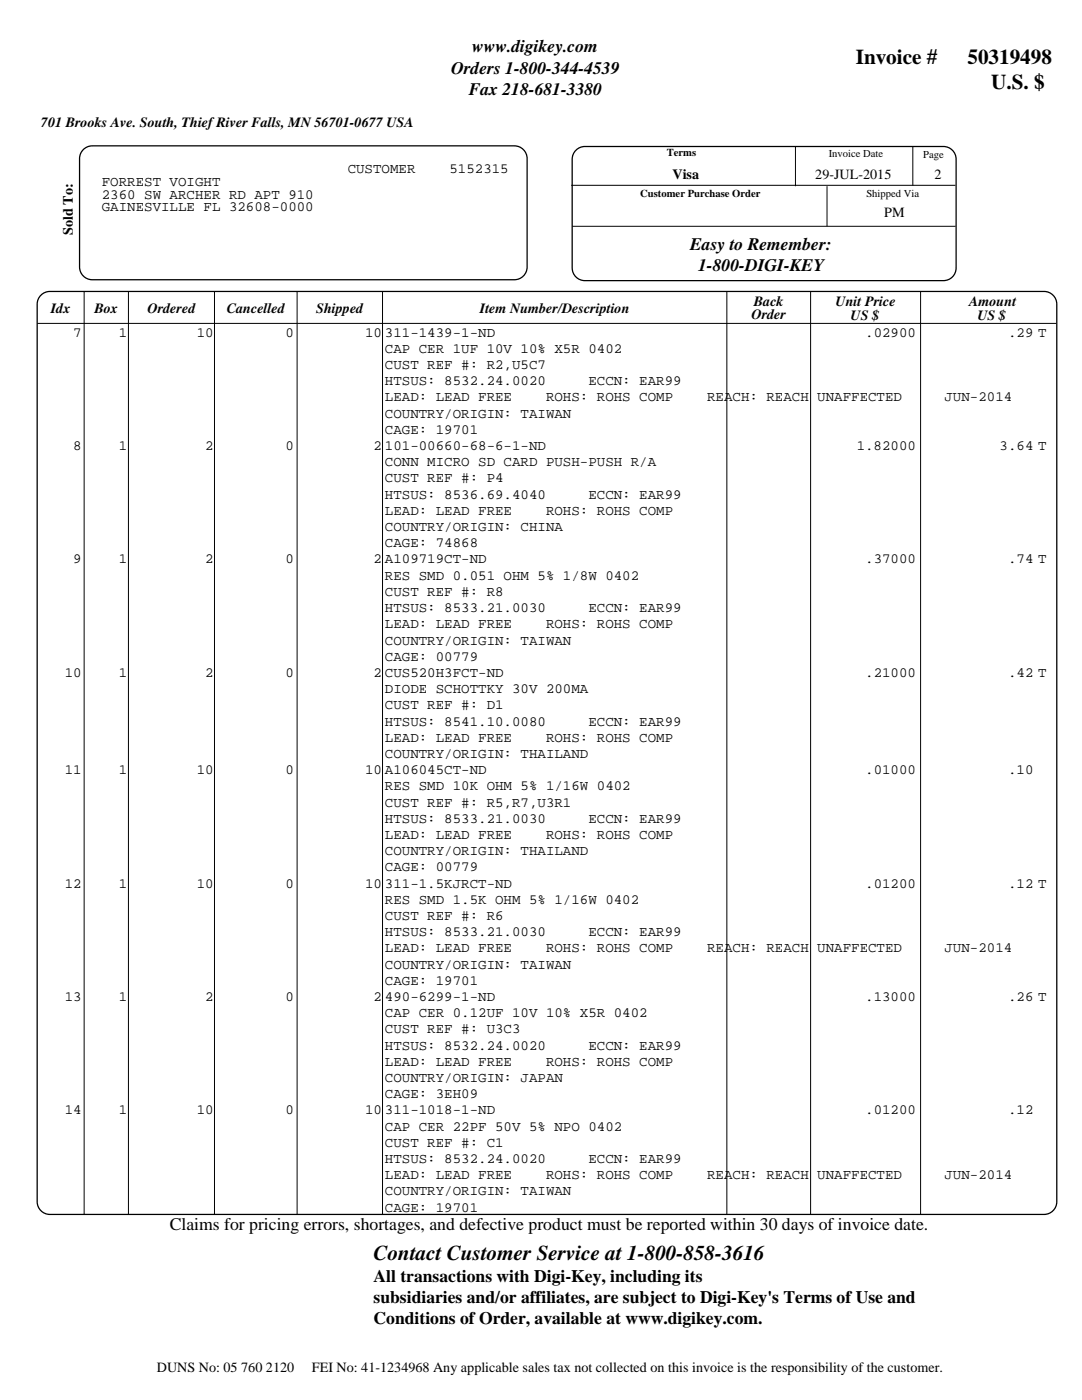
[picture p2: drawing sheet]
<svg xmlns="http://www.w3.org/2000/svg" width="216mm" height="279mm" viewBox="0 0 216 279" stroke-linecap="round" stroke-linejoin="round" font-family="sans-serif">
<defs><g id="words">
<g font-size="4.2">
<text x="170.8" y="12.7">Invoice #</text>
<text x="193" y="12.7">50319498</text>
<text x="197.8" y="17.7">U.S. $</text>
<text x="74.5" y="251.4">Contact Customer Service at 1-800-858-3616</text>
</g>
<g font-size="3.5">
<text x="94.2" y="10.5">www.digikey.com</text>
<text x="90" y="14.7">Orders 1-800-344-4539</text>
<text x="93.5" y="18.9">Fax 218-681-3380</text>
<text x="137.7" y="49.9">Easy to Remember:</text>
<text x="139.3" y="54.1">1-800-DIGI-KEY</text>
<text x="33.9" y="245.6">Claims for pricing errors, shortages, and defective product must be reported within 30 days of invoice date.</text>
<text x="74.5" y="255.8">All transactions with Digi-Key, including its</text>
<text x="74.5" y="260">subsidiaries and/or affiliates, are subject to Digi-Key's Terms of Use and</text>
<text x="74.5" y="264.2">Conditions of Order, available at www.digikey.com.</text>
</g>
<g font-size="2.8">
<text x="8.2" y="25.4">701 Brooks Ave. South, Thief River Falls, MN 56701-0677 USA</text>
<text x="69.4" y="34.5">CUSTOMER</text>
<text x="89.7" y="34.5">5152315</text>
<text x="134.2" y="35.6">Visa</text>
<text x="162.7" y="35.6">29-JUL-2015</text>
<text x="186.4" y="35.6">2</text>
<text x="20.3" y="37.1">FORREST VOIGHT</text>
<text x="20.3" y="39.6">2360 SW ARCHER RD APT 910</text>
<text x="14.6" y="46.9" transform="rotate(-90 14.6 46.9)">Sold To:</text>
<text x="20.3" y="42.2">GAINESVILLE FL 32608-0000</text>
<text x="176.5" y="43.2">PM</text>
<text x="10.1" y="62.4">Idx</text>
<text x="18.8" y="62.4">Box</text>
<text x="29.4" y="62.4">Ordered</text>
<text x="45.2" y="62.4">Cancelled</text>
<text x="63.1" y="62.4">Shipped</text>
<text x="95.8" y="62.4">Item Number/Description</text>
<text x="150" y="63.7">Order</text>
<text x="150.4" y="61.1">Back</text>
<text x="166.7" y="61.1">Unit Price</text>
<text x="169.7" y="63.9">US $</text>
<text x="193.4" y="61.1">Amount</text>
<text x="195" y="63.9">US $</text>
<text x="14.6" y="67.2">7</text>
<text x="23.7" y="67.2">1</text>
<text x="39.3" y="67.2">10</text>
<text x="56.9" y="67.2">0</text>
<text x="72.8" y="67.2">10</text>
<text x="76.8" y="67.2">311-1439-1-ND</text>
<text x="76.8" y="70.4">CAP CER 1UF 10V 10% X5R 0402</text>
<text x="172.6" y="67.2">.02900</text>
<text x="201.2" y="67.2">.29 T</text>
<text x="76.8" y="73.7">CUST REF #: R2,U5C7</text>
<text x="76.8" y="76.9">HTSUS: 8532.24.0020</text>
<text x="117.4" y="76.9">ECCN: EAR99</text>
<text x="76.8" y="80.1">LEAD: LEAD FREE</text>
<text x="76.8" y="83.4">COUNTRY/ORIGIN: TAIWAN</text>
<text x="109" y="80.1">ROHS: ROHS COMP</text>
<text x="141.1" y="80.1">REACH: REACH UNAFFECTED</text>
<text x="188.5" y="80.1">JUN-2014</text>
<text x="14.6" y="89.8">8</text>
<text x="23.7" y="89.8">1</text>
<text x="41" y="89.8">2</text>
<text x="56.9" y="89.8">0</text>
<text x="74.5" y="89.8">2</text>
<text x="76.8" y="86.6">CAGE: 19701</text>
<text x="76.8" y="89.8">101-00660-68-6-1-ND</text>
<text x="170.9" y="89.8">1.82000</text>
<text x="199.5" y="89.8">3.64 T</text>
<text x="76.8" y="93.1">CONN MICRO SD CARD PUSH-PUSH R/A</text>
<text x="76.8" y="96.3">CUST REF #: P4</text>
<text x="76.8" y="99.5">HTSUS: 8536.69.4040</text>
<text x="117.4" y="99.5">ECCN: EAR99</text>
<text x="76.8" y="102.8">LEAD: LEAD FREE</text>
<text x="76.8" y="106">COUNTRY/ORIGIN: CHINA</text>
<text x="109" y="102.8">ROHS: ROHS COMP</text>
<text x="14.6" y="112.4">9</text>
<text x="23.7" y="112.4">1</text>
<text x="41" y="112.4">2</text>
<text x="56.9" y="112.4">0</text>
<text x="74.5" y="112.4">2</text>
<text x="76.8" y="109.2">CAGE: 74868</text>
<text x="76.8" y="112.4">A109719CT-ND</text>
<text x="172.6" y="112.4">.37000</text>
<text x="201.2" y="112.4">.74 T</text>
<text x="76.8" y="115.7">RES SMD 0.051 OHM 5% 1/8W 0402</text>
<text x="76.8" y="118.9">CUST REF #: R8</text>
<text x="76.8" y="122.1">HTSUS: 8533.21.0030</text>
<text x="76.8" y="125.4">LEAD: LEAD FREE</text>
<text x="109" y="125.4">ROHS: ROHS COMP</text>
<text x="117.4" y="122.1">ECCN: EAR99</text>
<text x="76.8" y="128.6">COUNTRY/ORIGIN: TAIWAN</text>
<text x="76.8" y="131.9">CAGE: 00779</text>
<text x="12.9" y="135.1">10</text>
<text x="23.7" y="135.1">1</text>
<text x="41" y="135.1">2</text>
<text x="56.9" y="135.1">0</text>
<text x="74.5" y="135.1">2</text>
<text x="76.8" y="135.1">CUS520H3FCT-ND</text>
<text x="172.6" y="135.1">.21000</text>
<text x="201.2" y="135.1">.42 T</text>
<text x="76.8" y="138.3">DIODE SCHOTTKY 30V 200MA</text>
<text x="76.8" y="141.6">CUST REF #: D1</text>
<text x="76.8" y="144.8">HTSUS: 8541.10.0080</text>
<text x="76.8" y="148">LEAD: LEAD FREE</text>
<text x="109" y="148">ROHS: ROHS COMP</text>
<text x="117.4" y="144.8">ECCN: EAR99</text>
<text x="12.9" y="154.5">11</text>
<text x="23.7" y="154.5">1</text>
<text x="39.3" y="154.5">10</text>
<text x="56.9" y="154.5">0</text>
<text x="72.8" y="154.5">10</text>
<text x="76.8" y="151.3">COUNTRY/ORIGIN: THAILAND</text>
<text x="76.8" y="154.5">A106045CT-ND</text>
<text x="172.6" y="154.5">.01000</text>
<text x="201.2" y="154.5">.10</text>
<text x="76.8" y="157.7">RES SMD 10K OHM 5% 1/16W 0402</text>
<text x="76.8" y="161">CUST REF #: R5,R7,U3R1</text>
<text x="76.8" y="164.2">HTSUS: 8533.21.0030</text>
<text x="76.8" y="167.4">LEAD: LEAD FREE</text>
<text x="109" y="167.4">ROHS: ROHS COMP</text>
<text x="117.4" y="164.2">ECCN: EAR99</text>
<text x="76.8" y="170.7">COUNTRY/ORIGIN: THAILAND</text>
<text x="76.8" y="173.9">CAGE: 00779</text>
<text x="12.9" y="177.1">12</text>
<text x="23.7" y="177.1">1</text>
<text x="39.3" y="177.1">10</text>
<text x="56.9" y="177.1">0</text>
<text x="72.8" y="177.1">10</text>
<text x="76.8" y="177.1">311-1.5KJRCT-ND</text>
<text x="172.6" y="177.1">.01200</text>
<text x="201.2" y="177.1">.12 T</text>
<text x="76.8" y="180.4">RES SMD 1.5K OHM 5% 1/16W 0402</text>
<text x="76.8" y="183.6">CUST REF #: R6</text>
<text x="76.8" y="186.8">HTSUS: 8533.21.0030</text>
<text x="76.8" y="190.1">LEAD: LEAD FREE</text>
<text x="109" y="190.1">ROHS: ROHS COMP</text>
<text x="117.4" y="186.8">ECCN: EAR99</text>
<text x="141.1" y="190.1">REACH: REACH UNAFFECTED</text>
<text x="188.5" y="190.1">JUN-2014</text>
<text x="76.8" y="193.3">COUNTRY/ORIGIN: TAIWAN</text>
<text x="76.8" y="196.5">CAGE: 19701</text>
<text x="12.9" y="199.8">13</text>
<text x="23.7" y="199.8">1</text>
<text x="41" y="199.8">2</text>
<text x="56.9" y="199.8">0</text>
<text x="74.5" y="199.8">2</text>
<text x="76.8" y="199.8">490-6299-1-ND</text>
<text x="76.8" y="203">CAP CER 0.12UF 10V 10% X5R 0402</text>
<text x="172.6" y="199.8">.13000</text>
<text x="201.2" y="199.8">.26 T</text>
<text x="76.8" y="206.2">CUST REF #: U3C3</text>
<text x="76.8" y="209.5">HTSUS: 8532.24.0020</text>
<text x="117.4" y="209.5">ECCN: EAR99</text>
<text x="76.8" y="212.7">LEAD: LEAD FREE</text>
<text x="76.8" y="215.9">COUNTRY/ORIGIN: JAPAN</text>
<text x="109" y="212.7">ROHS: ROHS COMP</text>
<text x="76.8" y="219.2">CAGE: 3EH09</text>
<text x="12.9" y="222.4">14</text>
<text x="23.7" y="222.4">1</text>
<text x="39.3" y="222.4">10</text>
<text x="56.9" y="222.4">0</text>
<text x="72.8" y="222.4">10</text>
<text x="76.8" y="222.4">311-1018-1-ND</text>
<text x="76.8" y="225.6">CAP CER 22PF 50V 5% NPO 0402</text>
<text x="172.6" y="222.4">.01200</text>
<text x="201.2" y="222.4">.12</text>
<text x="76.8" y="228.9">CUST REF #: C1</text>
<text x="76.8" y="232.1">HTSUS: 8532.24.0020</text>
<text x="117.4" y="232.1">ECCN: EAR99</text>
<text x="76.8" y="235.3">LEAD: LEAD FREE</text>
<text x="76.8" y="238.6">COUNTRY/ORIGIN: TAIWAN</text>
<text x="109" y="235.3">ROHS: ROHS COMP</text>
<text x="141.1" y="235.3">REACH: REACH UNAFFECTED</text>
<text x="188.5" y="235.3">JUN-2014</text>
<text x="76.8" y="241.8">CAGE: 19701</text>
<text x="31.3" y="273.8">DUNS No: 05 760 2120</text>
<text x="62.2" y="273.8">FEI No: 41-1234968 Any applicable sales tax not collected on this invoice is the responsibility of the customer.</text>
</g>
<g font-size="2.1">
<text x="133" y="31.2">Terms</text>
<text x="165.4" y="31.3">Invoice Date</text>
<text x="184.2" y="31.5">Page</text>
<text x="127.8" y="39.3">Customer Purchase Order</text>
<text x="172.9" y="39.4">Shipped Via</text>
</g>
</g></defs>
<g fill="none" stroke="#000" stroke-width=".2">
<path d="M114 37h76.7M158.7 29.3v7.9M165 37.2v7.9M182.1 29.2v7.9M16.8 58.2v184.2M25.6 58.2v184.2M42.8 58.2v184.2M59.3 58.2v184.2M76.3 58.2v184.2M114.1 45.2h76.6M145 58.2v184.2M161.7 58.2v184.2"/>
<path d="M183.7 58.2v184.2M7.4 64.5h203.4"/>
</g>
<path d="M115.1 29.8l1-.5 .6-.1h71.5a2.53 2.53 0 0 1 2.6 2.6v21.7a2.52 2.52 0 0 1-2.6 2.5h-71.5a2.53 2.53 0 0 1-2.5-2.5v-21.7a2.54 2.54 0 0 1 .9-2zM8.4 58.7l1-.5h.6h198.3a2.55 2.55 0 0 1 2.6 2.5v179.1a2.55 2.55 0 0 1-2.6 2.6h-198.3a2.55 2.55 0 0 1-2.6-2.6v-179.1a2.54 2.54 0 0 1 1-2z" fill="none" stroke="#000" stroke-width=".25"/>
<path d="M16.8 29.7l1-.5 .6-.1h84.2a2.55 2.55 0 0 1 2.6 2.5v21.7a2.55 2.55 0 0 1-2.6 2.5h-84.2a2.55 2.55 0 0 1-2.5-2.5v-21.7a2.54 2.54 0 0 1 .9-1.9z" fill="#fff" stroke="#000" stroke-width=".25"/>
<use href="#words"/>
</svg>
